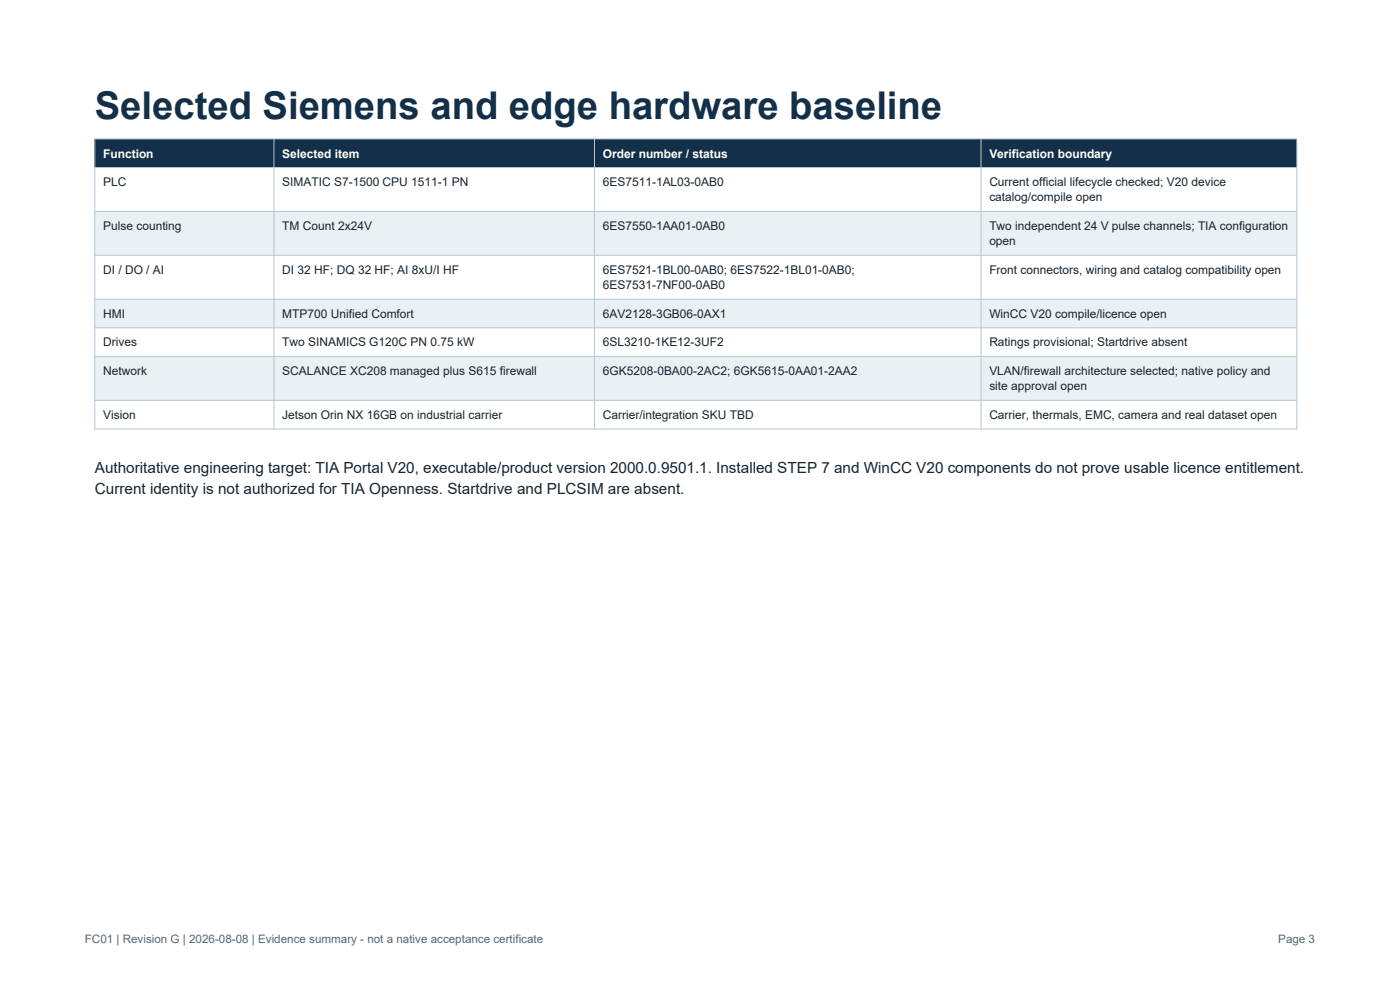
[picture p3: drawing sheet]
<svg xmlns="http://www.w3.org/2000/svg" width="297mm" height="210mm" viewBox="0 0 297 210" stroke-linecap="round" stroke-linejoin="round" font-family="sans-serif">
<defs><g id="words">
<text font-size="8.1" fill="#12304a" x="20.1" y="25.2">Selected Siemens and edge hardware baseline</text>
<g font-size="3.2" fill="#17242e">
<text x="20.1" y="100.2">Authoritative engineering target: TIA Portal V20, executable/product version 2000.0.9501.1. Installed STEP 7 and WinCC V20 components do not prove usable licence entitlement.</text>
<text x="20.1" y="104.8">Current identity is not authorized for TIA Openness. Startdrive and PLCSIM are absent.</text>
</g>
<g font-size="2.5" fill="#fff">
<text x="21.9" y="33.4">Function</text>
<text x="59.9" y="33.4">Selected item</text>
<text x="127.9" y="33.4">Order number / status</text>
<text x="209.9" y="33.4">Verification boundary</text>
</g>
<g font-size="2.5" fill="#17242e">
<text x="21.9" y="39.5">PLC</text>
<text x="59.9" y="39.5">SIMATIC S7-1500 CPU 1511-1 PN</text>
<text x="127.9" y="39.5">6ES7511-1AL03-0AB0</text>
<text x="209.9" y="39.5">Current official lifecycle checked; V20 device</text>
<text x="209.9" y="42.7">catalog/compile open</text>
<text x="21.9" y="48.8">Pulse counting</text>
<text x="59.9" y="48.8">TM Count 2x24V</text>
<text x="127.9" y="48.8">6ES7550-1AA01-0AB0</text>
<text x="209.9" y="48.8">Two independent 24 V pulse channels; TIA configuration</text>
<text x="209.9" y="52">open</text>
<text x="21.9" y="58.1">DI / DO / AI</text>
<text x="59.9" y="58.1">DI 32 HF; DQ 32 HF; AI 8xU/I HF</text>
<text x="127.9" y="58.1">6ES7521-1BL00-0AB0; 6ES7522-1BL01-0AB0;</text>
<text x="209.9" y="58.1">Front connectors, wiring and catalog compatibility open</text>
<text x="127.9" y="61.4">6ES7531-7NF00-0AB0</text>
<text x="21.9" y="67.4">HMI</text>
<text x="59.9" y="67.4">MTP700 Unified Comfort</text>
<text x="127.9" y="67.4">6AV2128-3GB06-0AX1</text>
<text x="209.9" y="67.4">WinCC V20 compile/licence open</text>
<text x="21.9" y="73.5">Drives</text>
<text x="59.9" y="73.5">Two SINAMICS G120C PN 0.75 kW</text>
<text x="127.9" y="73.5">6SL3210-1KE12-3UF2</text>
<text x="209.9" y="73.5">Ratings provisional; Startdrive absent</text>
<text x="21.9" y="79.6">Network</text>
<text x="59.9" y="79.6">SCALANCE XC208 managed plus S615 firewall</text>
<text x="127.9" y="79.6">6GK5208-0BA00-2AC2; 6GK5615-0AA01-2AA2</text>
<text x="209.9" y="79.6">VLAN/firewall architecture selected; native policy and</text>
<text x="209.9" y="82.8">site approval open</text>
<text x="21.9" y="88.9">Vision</text>
<text x="59.9" y="88.9">Jetson Orin NX 16GB on industrial carrier</text>
<text x="127.9" y="88.9">Carrier/integration SKU TBD</text>
<text x="209.9" y="88.9">Carrier, thermals, EMC, camera and real dataset open</text>
</g>
<g font-size="2.5" fill="#526875">
<text x="18" y="200">FC01 | Revision G | 2026-08-08 | Evidence summary - not a native acceptance certificate</text>
<text x="271.2" y="200">Page 3</text>
</g>
</g></defs>
<path d="M20.1 29.5h255v6h-255z" fill-rule="evenodd" fill="#12304a"/>
<path d="M20.1 35.5h255v9.3h-255z" fill-rule="evenodd" fill="#fff"/>
<path d="M20.1 44.8h255v9.4h-255z" fill-rule="evenodd" fill="#eaf1f5"/>
<path d="M20.1 54.2h255v9.3h-255z" fill-rule="evenodd" fill="#fff"/>
<path d="M20.1 63.5h255v6h-255z" fill-rule="evenodd" fill="#eaf1f5"/>
<path d="M20.1 69.5h255v6.1h-255z" fill-rule="evenodd" fill="#fff"/>
<path d="M20.1 75.6h255v9.3h-255z" fill-rule="evenodd" fill="#eaf1f5"/>
<path d="M20.1 84.9h255v6.1h-255z" fill-rule="evenodd" fill="#fff"/>
<path d="M20.1 29.5h255v61.5h-255zM20.1 35.5h255M58.1 29.5v61.5M126.1 29.5v61.5M208.1 29.5v61.5M20.1 44.8h255M20.1 54.2h255M20.1 63.5h255M20.1 69.5h255M20.1 75.6h255M20.1 84.9h255" fill="none" stroke="#b8c6cf" stroke-width=".21"/>
<use href="#words"/>
</svg>
